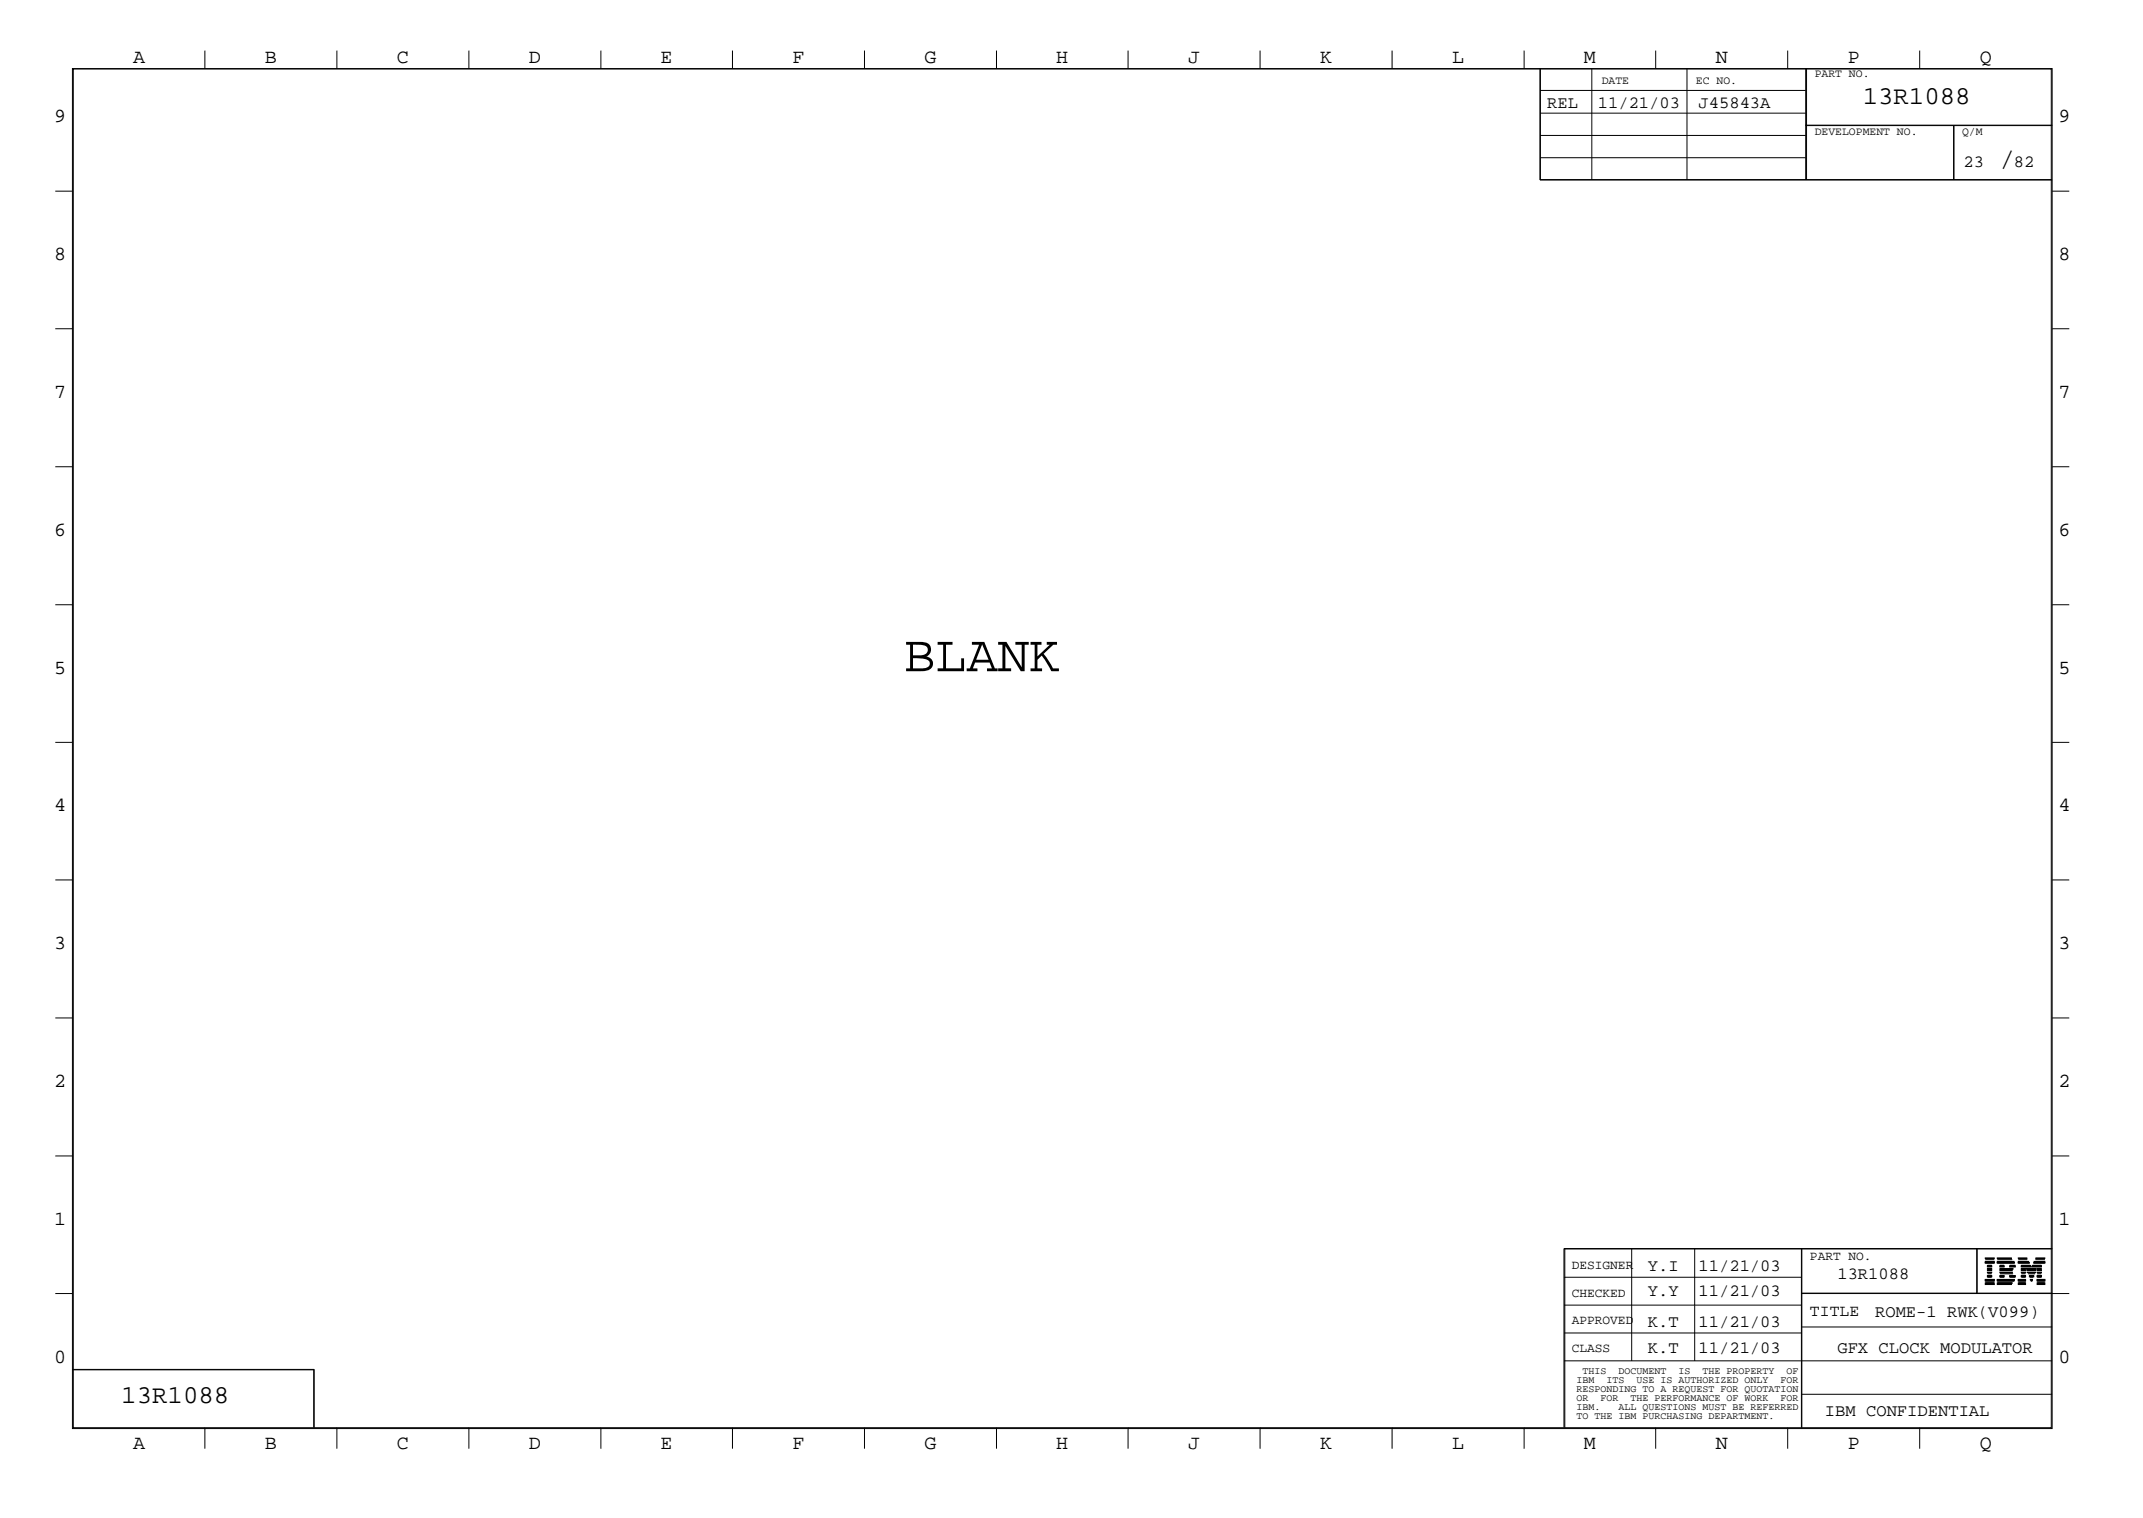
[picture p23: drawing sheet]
<svg xmlns="http://www.w3.org/2000/svg" width="423mm" height="300mm" viewBox="0 0 423 300" stroke-linecap="round" stroke-linejoin="round" font-family="sans-serif">
<defs><g id="words">
<text font-size="10.3" x="178.6" y="132.6">BLANK</text>
<text font-size="5.2" x="395" y="32.9">/</text>
<g font-size="5.1">
<text x="368" y="20.5">13R1088</text>
<text x="24" y="277.2">13R1088</text>
</g>
<g font-size="4">
<text x="26.3" y="12.5">A</text>
<text x="52.3" y="12.5">B</text>
<text x="78.4" y="12.5">C</text>
<text x="104.5" y="12.5">D</text>
<text x="130.5" y="12.5">E</text>
<text x="156.5" y="12.5">F</text>
<text x="182.6" y="12.5">G</text>
<text x="208.6" y="12.5">H</text>
<text x="234.7" y="12.5">J</text>
<text x="260.8" y="12.5">K</text>
<text x="286.9" y="12.5">L</text>
<text x="312.8" y="12.5">M</text>
<text x="338.9" y="12.5">N</text>
<text x="365" y="12.5">P</text>
<text x="391.1" y="12.5">Q</text>
<text x="10.7" y="24.1">9</text>
<text x="406.7" y="24.1">9</text>
<text x="10.7" y="51.4">8</text>
<text x="406.7" y="51.4">8</text>
<text x="10.7" y="78.6">7</text>
<text x="406.7" y="78.6">7</text>
<text x="10.7" y="105.8">6</text>
<text x="406.7" y="105.8">6</text>
<text x="10.7" y="133.1">5</text>
<text x="406.7" y="133.1">5</text>
<text x="10.7" y="160.2">4</text>
<text x="406.7" y="160.2">4</text>
<text x="10.7" y="187.5">3</text>
<text x="406.7" y="187.5">3</text>
<text x="10.7" y="214.6">2</text>
<text x="406.7" y="214.6">2</text>
<text x="10.7" y="241.9">1</text>
<text x="406.7" y="241.9">1</text>
<text x="10.7" y="269.2">0</text>
<text x="406.7" y="269.2">0</text>
<text x="26.3" y="286.2">A</text>
<text x="52.3" y="286.2">B</text>
<text x="78.4" y="286.2">C</text>
<text x="104.5" y="286.2">D</text>
<text x="130.5" y="286.2">E</text>
<text x="156.5" y="286.2">F</text>
<text x="182.6" y="286.2">G</text>
<text x="208.6" y="286.2">H</text>
<text x="234.7" y="286.2">J</text>
<text x="260.8" y="286.2">K</text>
<text x="286.9" y="286.2">L</text>
<text x="312.8" y="286.2">M</text>
<text x="338.9" y="286.2">N</text>
<text x="365" y="286.2">P</text>
<text x="391.1" y="286.2">Q</text>
</g>
<g font-size="3.4">
<text x="305.6" y="21.4">REL</text>
<text x="315.6" y="21.4">11/21/03</text>
<text x="335.5" y="21.4">J45843A</text>
<text x="387.9" y="32.9">23</text>
<text x="397.8" y="32.9">82</text>
<text x="325.5" y="251">Y.I</text>
<text x="335.5" y="251">11/21/03</text>
<text x="325.5" y="255.9">Y.Y</text>
<text x="335.5" y="255.9">11/21/03</text>
<text x="363" y="252.7">13R1088</text>
<text x="325.5" y="262.2">K.T</text>
<text x="335.5" y="262.2">11/21/03</text>
<text x="370.4" y="260.2">ROME-1 RWK(V099)</text>
<text x="325.5" y="267.2">K.T</text>
<text x="335.5" y="267.2">11/21/03</text>
<text x="363" y="267.2">GFX CLOCK MODULATOR</text>
<text x="360.5" y="279.7">IBM CONFIDENTIAL</text>
</g>
<text font-size="3.2" x="357.5" y="260">TITLE</text>
<g font-size="2.5">
<text x="310.5" y="250.6">DESIGNER</text>
<text x="357.5" y="248.8">PART NO.</text>
<text x="310.5" y="256.1">CHECKED</text>
<text x="310.5" y="261.5">APPROVED</text>
<text x="310.5" y="267">CLASS</text>
</g>
<g font-size="2.3">
<text x="316.4" y="16.7">DATE</text>
<text x="335" y="16.7">EC NO.</text>
<text x="358.5" y="15.2">PART NO.</text>
<text x="358.5" y="26.6">DEVELOPMENT NO.</text>
<text x="387.6" y="26.6">Q/M</text>
</g>
<g font-size="2">
<text x="311.4" y="273.2">IBM</text>
<text x="311.4" y="275">RESPONDING TO A REQUEST FOR QUOTATION</text>
<text x="312.6" y="271.4">THIS</text>
<text x="317.3" y="273.2">ITS</text>
<text x="319.7" y="271.4">DOCUMENT</text>
<text x="323.3" y="273.2">USE IS AUTHORIZED ONLY</text>
<text x="331.6" y="271.4">IS</text>
<text x="336.3" y="271.4">THE PROPERTY</text>
<text x="351.7" y="273.2">FOR</text>
<text x="352.9" y="271.4">OF</text>
<text x="311.4" y="276.7">OR</text>
<text x="311.4" y="278.6">IBM.</text>
<text x="311.4" y="280.2">TO THE IBM PURCHASING DEPARTMENT.</text>
<text x="316.1" y="276.7">FOR</text>
<text x="319.7" y="278.6">ALL QUESTIONS MUST BE REFERRED</text>
<text x="322.1" y="276.7">THE PERFORMANCE OF WORK</text>
<text x="351.7" y="276.7">FOR</text>
</g>
</g></defs>
<g fill="none" stroke="#000" stroke-width=".2">
<path d="M14.3 13.5h391.1v268.7h-391.1zM14.5 13.6h390.7v268.4h-390.7zM40.5 10v3.5M66.5 10v3.5M92.6 10v3.5M118.7 10v3.5M144.7 10v3.5M170.8 10v3.5M196.9 10v3.5M222.8 10v3.5M248.9 10v3.5M275 10v3.5"/>
<path d="M301.1 10v3.5M304.2 13.5v22.1h101.2M304.2 17.9h52.5M304.3 13.5v22.1M314.5 13.5v22.1M327.1 10v3.5M333.2 13.5v22.1M353.1 10v3.5M356.7 13.5v22.1M356.9 13.5v22.1M379.2 10v3.5M10.9 37.8h3.4"/>
<path d="M304.2 35.5h101.2M304.2 26.8h52.5M304.2 22.4h52.5M304.3 31.2h52.4M356.7 24.8h48.7M356.7 24.7h48.7M385.9 24.8v10.8M386 24.8v10.8M405.4 37.8h3.4M10.9 64.9h3.4M405.4 64.9h3.4M10.9 92.2h3.4"/>
<path d="M405.4 92.2h3.4M10.9 119.5h3.4M405.4 119.5h3.4M10.9 146.6h3.4M405.4 146.6h3.4M10.9 173.8h3.4M405.4 173.8h3.4M10.9 201.1h3.4M405.4 201.1h3.4M10.9 228.3h3.4M405.4 228.3h3.4M10.9 255.5h3.4"/>
<path d="M308.9 246.7h96.5M308.9 257.8h47M308.9 252.3h47M309.1 246.6v35.4M322.3 246.6v22.2M334.8 246.6v22.2M355.9 246.6v35.4M355.9 255.4h49.5M355.9 255.5h52.9M390.5 246.6v8.9M390.6 246.6v8.9M392.2 253.7h1.8z"/>
<path d="M392.2 253.6h1.8zM392.2 253.4l1.8 .1zM392.2 253l1.8 .1zM392.2 252.8l1.8 .1zM392.2 252.7l1.8 .1zM392.2 249.4l1.8 .1zM392.2 249.3l1.8 .1zM392.2 249.2l1.8 .1zM392.2 248.8h1.8zM392.2 248.7h1.8zM392.2 248.5l1.8 .1zM392.6 252.3h.8z"/>
<path d="M392.6 252.1l.8 .1zM392.6 252l.8 .1zM392.6 251.6h.8zM392.6 251.5h.8zM392.6 251.3l.8 .1zM392.6 250.9l.8 .1zM392.6 250.8h.8zM392.6 250.6l.8 .1zM392.6 250.2l.8 .1zM392.6 250l.8 .1zM392.6 249.9h.8zM394.5 253.7h2.8z"/>
<path d="M394.5 253.6h2.9zM394.5 253.4l3 .1zM394.5 248.8h3zM394.5 248.7h2.9zM394.5 248.5l2.8 .1zM394.5 253l3.3 .1zM394.5 252.8l3.4 .1zM394.5 252.7l3.4 .1zM394.5 249.4l3.4 .1zM394.5 249.3l3.4 .1zM394.5 249.2l3.3 .1zM395.1 251.6h2.6z"/>
<path d="M395.1 251.5h2.5zM395.1 251.3l2.4 .1zM395.1 250.9l2.4 .1zM395.1 250.8h2.5zM395.1 250.6l2.6 .1zM395.1 252.3h.8zM395.1 252.1l.8 .1zM395.1 252l.8 .1zM395.1 250.2l.8 .1zM395.1 250l.8 .1zM395.1 249.9h.8zM397 252.3h1.1z"/>
<path d="M397 252.1l1.1 .1zM397 252l1.1 .1zM397 250.2l1.1 .1zM397 250l1.1 .1zM397 249.9h1.1zM398.7 253.7h1.4zM398.7 253.6h1.4zM398.7 253.4l1.4 .1zM398.7 253l1.4 .1zM398.7 252.8l1.4 .1zM398.7 252.7l1.4 .1zM398.7 249.4l2.2 .1z"/>
<path d="M398.7 249.3l2.1 .1zM398.7 249.2l2 .1zM398.7 248.8h1.8zM398.7 248.7h1.8zM398.7 248.5l1.7 .1zM399.3 252.3h.8zM399.3 252.1l.8 .1zM399.3 252l.8 .1zM399.3 251.6h.8zM399.3 251.5h.8zM399.3 251.3l.8 .1zM399.3 250.9l.8 .1z"/>
<path d="M399.3 250.8h.8zM399.3 250.6l.8 .1zM399.3 250.2l1.9 .1zM399.3 250l1.9 .1zM399.3 249.9h1.8zM400.3 250.6l2 .1zM400.4 250.9l1.8 .1zM400.4 250.8h1.8zM400.5 251.3l1.6 .1zM400.6 251.5h1.5zM400.6 251.6h1.4zM400.9 252.1l.8 .1z"/>
<path d="M400.9 252l.8 .1zM401 252.3h.7zM401.1 252.7l.4 .1zM401.2 252.8l.3 .1zM401.2 253l.2 .1zM401.4 250.2l1.9 .1zM401.5 250l1.8 .1zM401.5 249.9h1.8zM401.7 249.4l2.2 .1zM401.8 249.3l2.1 .1zM401.8 249.2l2.1 .1zM402.1 248.8h1.8z"/>
<path d="M402.1 248.7h1.8zM402.2 248.5l1.7 .1zM402.4 253.7h1.5zM402.4 253.6h1.5zM402.4 253.4l1.5 .1zM402.4 253l1.5 .1zM402.4 252.8l1.5 .1zM402.4 252.7l1.5 .1zM402.4 252.3h.9zM402.4 252.1l.9 .1zM402.4 252l.9 .1zM402.4 251.6h.9z"/>
<path d="M402.4 251.5h.9zM402.4 251.3l.9 .1zM402.4 250.9l.9 .1zM402.4 250.8h.9zM402.4 250.6l.9 .1zM405.4 246.6h-96.5v35.4M14.3 270.5h47.8v11.5M14.3 270.6h47.8M62 270.5v11.5M308.9 268.8h96.5M308.9 263.3h47M355.9 275.4h49.5"/>
<path d="M355.9 262.1h49.5M40.5 282v4.2M66.5 282v4.2M92.6 282v4.2M118.7 282v4.2M144.7 282v4.2M170.8 282v4.2M196.9 282v4.2M222.8 282v4.2M248.9 282v4.2M275 282v4.2M301.1 282v4.2"/>
<path d="M327.1 282v4.2M353.1 282v4.2M379.2 282v4.2"/>
</g>
<use href="#words"/>
</svg>
